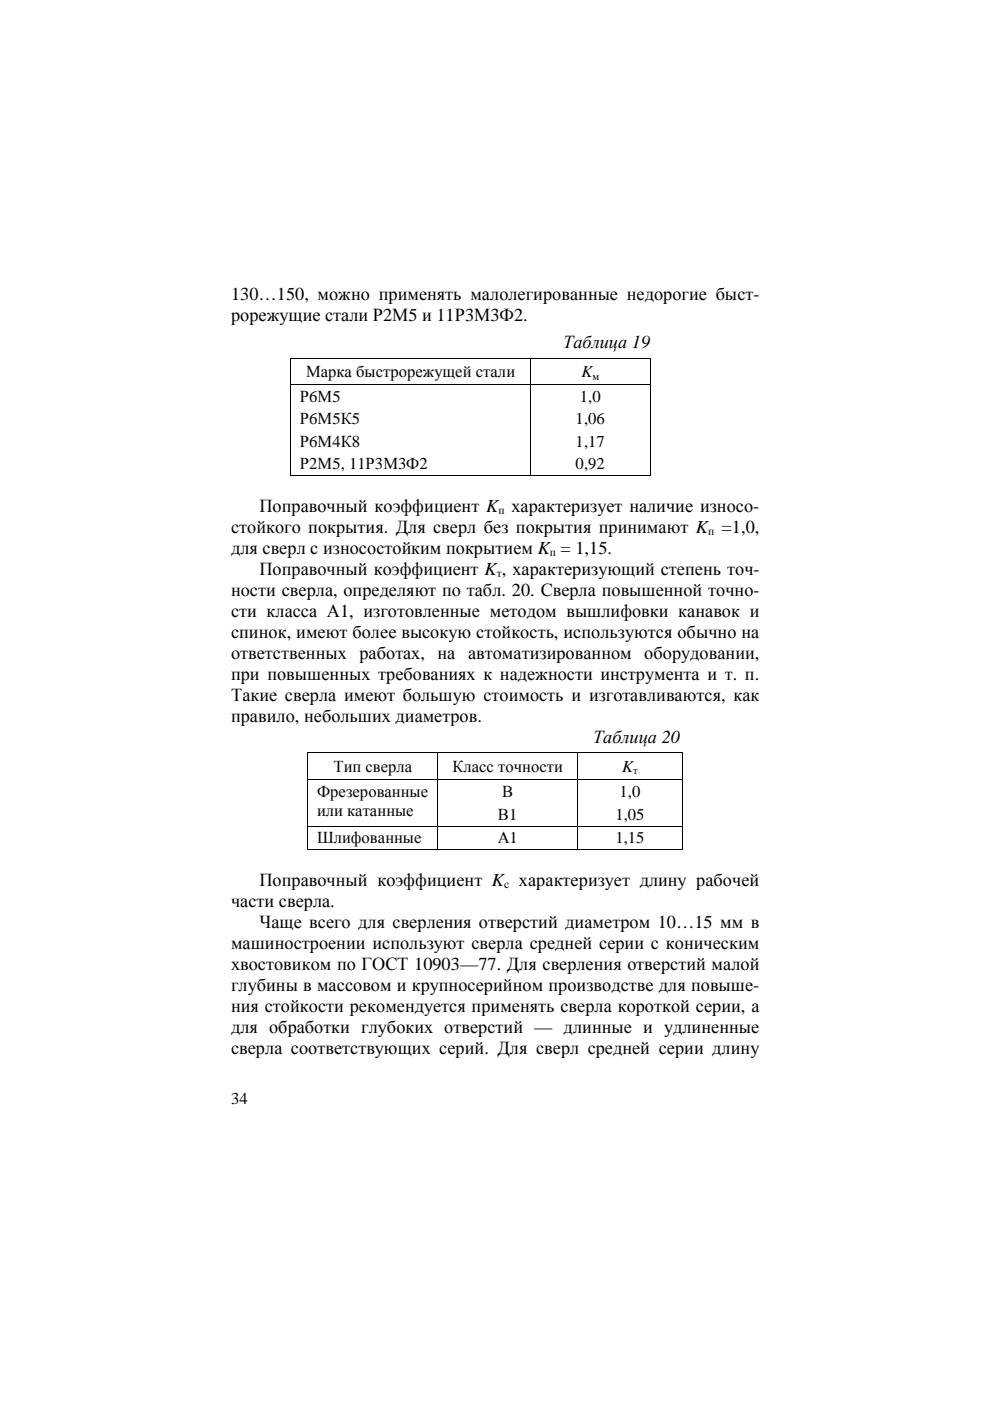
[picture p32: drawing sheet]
<svg xmlns="http://www.w3.org/2000/svg" width="210mm" height="297mm" viewBox="0 0 210 297" stroke-linecap="round" stroke-linejoin="round" font-family="sans-serif">
<defs><g id="words">
<g font-size="3.9">
<text x="49" y="63.5">130…150, можно применять малолегированные недорогие быст-</text>
<text x="49" y="68">рорежущие стали Р2М5 и 11Р3М3Ф2.</text>
<text x="119.4" y="73.8">Таблица 19</text>
<text x="49" y="112.9">стойкого покрытия. Для сверл без покрытия принимают K =1,0,</text>
<text x="55" y="108.5">Поправочный коэффициент K характеризует наличие износо-</text>
<text x="49" y="117.4">для сверл с износостойким покрытием K = 1,15.</text>
<text x="55" y="121.9">Поправочный коэффициент K , характеризующий степень точ-</text>
<text x="49" y="126.3">ности сверла, определяют по табл. 20. Сверла повышенной точно-</text>
<text x="49" y="130.8">сти класса А1, изготовленные методом вышлифовки канавок и</text>
<text x="49" y="135.3">спинок, имеют более высокую стойкость, используются обычно на</text>
<text x="49" y="139.7">ответственных работах, на автоматизированном оборудовании,</text>
<text x="49" y="144.2">при повышенных требованиях к надежности инструмента и т. п.</text>
<text x="49" y="148.6">Такие сверла имеют большую стоимость и изготавливаются, как</text>
<text x="49" y="153.1">правило, небольших диаметров.</text>
<text x="125.7" y="157.6">Таблица 20</text>
<text x="55" y="187.8">Поправочный коэффициент K</text>
<text x="110" y="187.8">характеризует длину рабочей</text>
<text x="49" y="192.2">части сверла.</text>
<text x="55" y="196.7">Чаще всего для сверления отверстий диаметром 10…15 мм в</text>
<text x="49" y="201.2">машиностроении используют сверла средней серии с коническим</text>
<text x="49" y="205.6">хвостовиком по ГОСТ 10903—77. Для сверления отверстий малой</text>
<text x="49" y="210.1">глубины в массовом и крупносерийном производстве для повыше-</text>
<text x="49" y="214.5">ния стойкости рекомендуется применять сверла короткой серии, а</text>
<text x="49" y="219">для обработки глубоких отверстий — длинные и удлиненные</text>
<text x="49" y="223.5">сверла соответствующих серий. Для сверл средней серии длину</text>
</g>
<g font-size="3.5">
<text x="64.9" y="79.9">Марка быстрорежущей стали</text>
<text x="123.3" y="79.9">K</text>
<text x="63.6" y="85.2">Р6М5</text>
<text x="122.9" y="85.2">1,0</text>
<text x="63.6" y="90">Р6М5К5</text>
<text x="63.6" y="94.8">Р6М4К8</text>
<text x="122" y="90">1,06</text>
<text x="122" y="94.8">1,17</text>
<text x="63.6" y="99.5">Р2М5, 11Р3М3Ф2</text>
<text x="122" y="99.5">0,92</text>
<text x="70.7" y="163.6">Тип сверла</text>
<text x="96" y="163.6">Класс точности</text>
<text x="131.9" y="163.6">K</text>
<text x="67.2" y="169">Фрезерованные</text>
<text x="67.2" y="173">или катанные</text>
<text x="105.6" y="173.9">В1</text>
<text x="106.5" y="169">В</text>
<text x="130.5" y="173.9">1,05</text>
<text x="131.4" y="169">1,0</text>
<text x="67.2" y="178.8">Шлифованные</text>
<text x="105.5" y="178.8">А1</text>
<text x="130.5" y="178.8">1,15</text>
<text x="49" y="234.1">34</text>
</g>
<g font-size="2.4">
<text x="105.7" y="109.1">п</text>
<text x="150.1" y="113.5">п</text>
<text x="116.6" y="117.9">п</text>
<text x="105.3" y="122.4">т</text>
<text x="106.9" y="188.3">с</text>
</g>
<g font-size="2.3">
<text x="125.6" y="80.5">м</text>
<text x="134.2" y="164.2">т</text>
</g>
</g></defs>
<g fill="#000">
<path d="M61.6 75.9h.2v.1h-.2zM112.4 75.9h.2v.1h-.2zM137.8 75.9h.2v.1h-.2zM61.6 81.5h.2v.2h-.2zM112.4 81.5h.2v.2h-.2zM137.8 81.5h.2v.2h-.2zM61.6 100.8h.2v.1h-.2zM112.4 100.8h.2v.1h-.2zM137.8 100.8h.2v.1h-.2zM65.2 159.6h.2v.1h-.2zM92.7 159.6h.2v.1h-.2zM122.3 159.6h.2v.1h-.2z"/>
<path d="M144.6 159.6h.1v.1h-.1zM65.2 165.2h.2v.2h-.2zM65.2 170.1h.2v.2h-.2zM65.2 175.1h.2v.2h-.2zM92.7 165.2h.2v.2h-.2zM92.7 170.1h.2v.2h-.2zM92.7 175.1h.2v.2h-.2zM122.3 165.2h.2v.2h-.2zM122.3 170.1h.2v.2h-.2zM122.3 175.1h.2v.2h-.2zM144.6 165.2h.1v.2h-.1zM144.6 170.1h.1v.2h-.1z"/>
<path d="M144.6 175.1h.1v.2h-.1zM65.2 180h.2v.2h-.2zM92.7 180h.2v.2h-.2zM122.3 180h.2v.2h-.2zM144.6 180h.1v.2h-.1z"/>
</g>
<g fill="none" stroke="#000" stroke-width=".21">
<path d="M61.7 76v5.5M61.8 75.9h50.6M112.5 76v5.5M112.6 75.9h25.2M137.9 76v5.5M61.7 81.7v19.1M61.8 81.6h50.6M112.5 81.7v19.1M112.6 81.6h25.2M137.9 81.7v19.1M61.8 100.8h50.6M112.6 100.8h25.2"/>
<path d="M65.3 159.7v5.5M65.4 159.6h27.3M92.8 159.7v5.5M92.9 159.6h29.4M122.4 159.7v5.5M122.5 159.6h22.1M144.7 159.7v5.5M65.3 165.4v4.7M65.3 170.3v4.8M65.3 175.3v4.7M65.4 165.3h27.3M65.4 175.2h27.3"/>
<path d="M92.8 165.4v4.7M92.8 170.3v4.8M92.8 175.3v4.7M92.9 165.3h29.4M92.9 175.2h29.4M122.4 165.4v4.7M122.4 170.3v4.8M122.4 175.3v4.7M122.5 165.3h22.1M122.5 175.2h22.1M144.7 165.4v4.7M144.7 170.3v4.8"/>
<path d="M144.7 175.3v4.7M65.4 180.1h27.3M92.9 180.1h29.4M122.5 180.1h22.1"/>
</g>
<use href="#words"/>
</svg>
